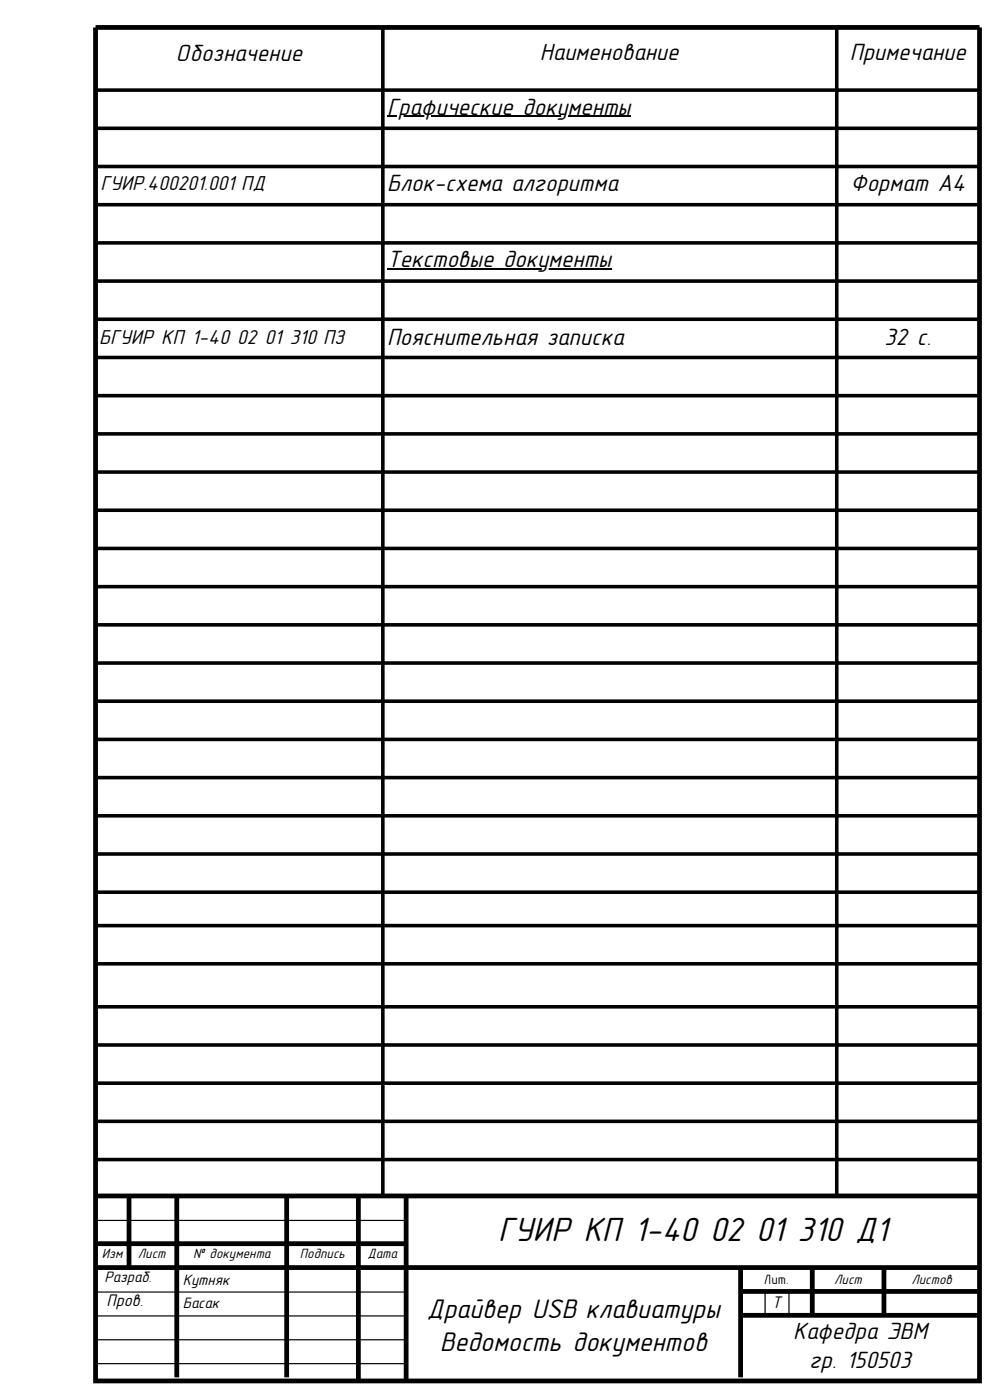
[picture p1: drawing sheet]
<svg xmlns="http://www.w3.org/2000/svg" width="210mm" height="297mm" viewBox="0 0 210 297" stroke-linecap="round" stroke-linejoin="round" font-family="sans-serif">
<defs><g id="words">
<g font-size="7.4">
<text x="105.7" y="263.6">ГУИР КП 1-40</text>
<text x="150.7" y="263.6">02</text>
<text x="160.5" y="263.6">01</text>
<text x="169.3" y="263.6">310 Д1</text>
</g>
<g font-size="5.9">
<text x="90.6" y="279.9">Драйвер USB клавиатуры</text>
<text x="93.3" y="287">Ведомость документов</text>
</g>
<g font-size="5.2">
<text x="37.3" y="12.9">О бозначение</text>
<text x="114.6" y="12.7">Наименование</text>
<text x="180.3" y="12.7">Примечание</text>
<text x="82.1" y="24.3">Графические документы</text>
<text x="82.1" y="40.6">Блок-схема алгоритма</text>
<text x="180.5" y="40.6">Формат А4</text>
<text x="82.1" y="56.8">Текстовые документы</text>
<text x="82.1" y="73.3">Пояснительная записка</text>
<text x="187.7" y="73.3">32 с.</text>
<text x="168.3" y="284.4">Кафедра ЭВМ</text>
<text x="171.7" y="290.5">гр. 150503</text>
</g>
<g font-size="4.4">
<text x="21.3" y="40.3">ГУИР.400201.001 ПД</text>
<text x="21" y="73">БГУИР КП 1-40</text>
<text x="50.4" y="73">02</text>
<text x="56.2" y="73">01</text>
<text x="61.5" y="73">310 ПЗ</text>
</g>
<g font-size="3.7">
<text x="22.6" y="277.3">Пров.</text>
<text x="163.8" y="277.8">Т</text>
</g>
<g font-size="3.3">
<text x="22.2" y="272.3">Разраб.</text>
<text x="38.8" y="273">Кутняк</text>
<text x="38.8" y="277.8">Басак</text>
</g>
<g font-size="3">
<text x="21.6" y="267.2">Изм</text>
<text x="29.3" y="267.2">Лист</text>
<text x="41" y="267.2">№ документа</text>
<text x="63.7" y="267.2">Подпись</text>
<text x="78" y="267.2">Дата</text>
<text x="177.1" y="272.8">Лист</text>
<text x="193.4" y="272.8">Листов</text>
</g>
<text font-size="2.9" x="162.1" y="272.8">Лит.</text>
</g></defs>
<g fill="none" stroke="#000" stroke-width="1" stroke-linecap="butt">
<path d="M20.3 5.8h187.6v287.5h-187.6zM20.3 254h187.3M27.4 254v15.2M37.5 254v38.5M60.8 254v38.5M76.1 254v39.3M86.2 254.3v39M20.3 264.2h65.9M20.5 269.2h187.4M157.2 279.4h50.7M157.2 269v23.5M157.2 274.3h50.7"/>
<path d="M172.4 269.2v10.2M187.6 269.2v10.2"/>
</g>
<path d="M82.1 24.7h51.7M82.1 57.2h47.6M20.4 259.2h65.9M20.4 274.4h65.9M20.4 279.5h65.9M162.4 274.4v5.1M167.4 274.4v5.1M20.4 284.6h65.9M20.4 289.6h65.9" fill="none" stroke="#000" stroke-width=".25"/>
<g fill="none" stroke="#000" stroke-width=".76" stroke-linecap="butt">
<path d="M20.4 19.1h187.6M81.2 6v248.1M177.6 6v248.1M20.4 27.3h187.6M20.4 35.4h187.6M20.4 43.5h187.6M20.4 51.6h187.6M20.4 59.7h187.6M20.4 67.8h187.6M20.4 75.9h187.6M20.4 84h187.6M20.4 92.1h187.6"/>
<path d="M20.4 100.3h187.6M20.4 108.4h187.6M20.4 116.5h187.6M20.4 124.6h187.6M20.4 132.7h187.6M20.4 140.8h187.6M20.4 148.9h187.6M20.4 157h187.6M20.4 165.2h187.6M20.4 173.3h187.6M20.4 181.4h187.6M20.4 189.5h187.6"/>
<path d="M20.4 196.6h187.6M20.4 204.7h187.6M20.4 213.8h187.6M20.4 221.9h187.6M20.4 230.1h187.6M20.4 238.2h187.6M20.4 246.3h187.6"/>
</g>
<use href="#words"/>
</svg>
